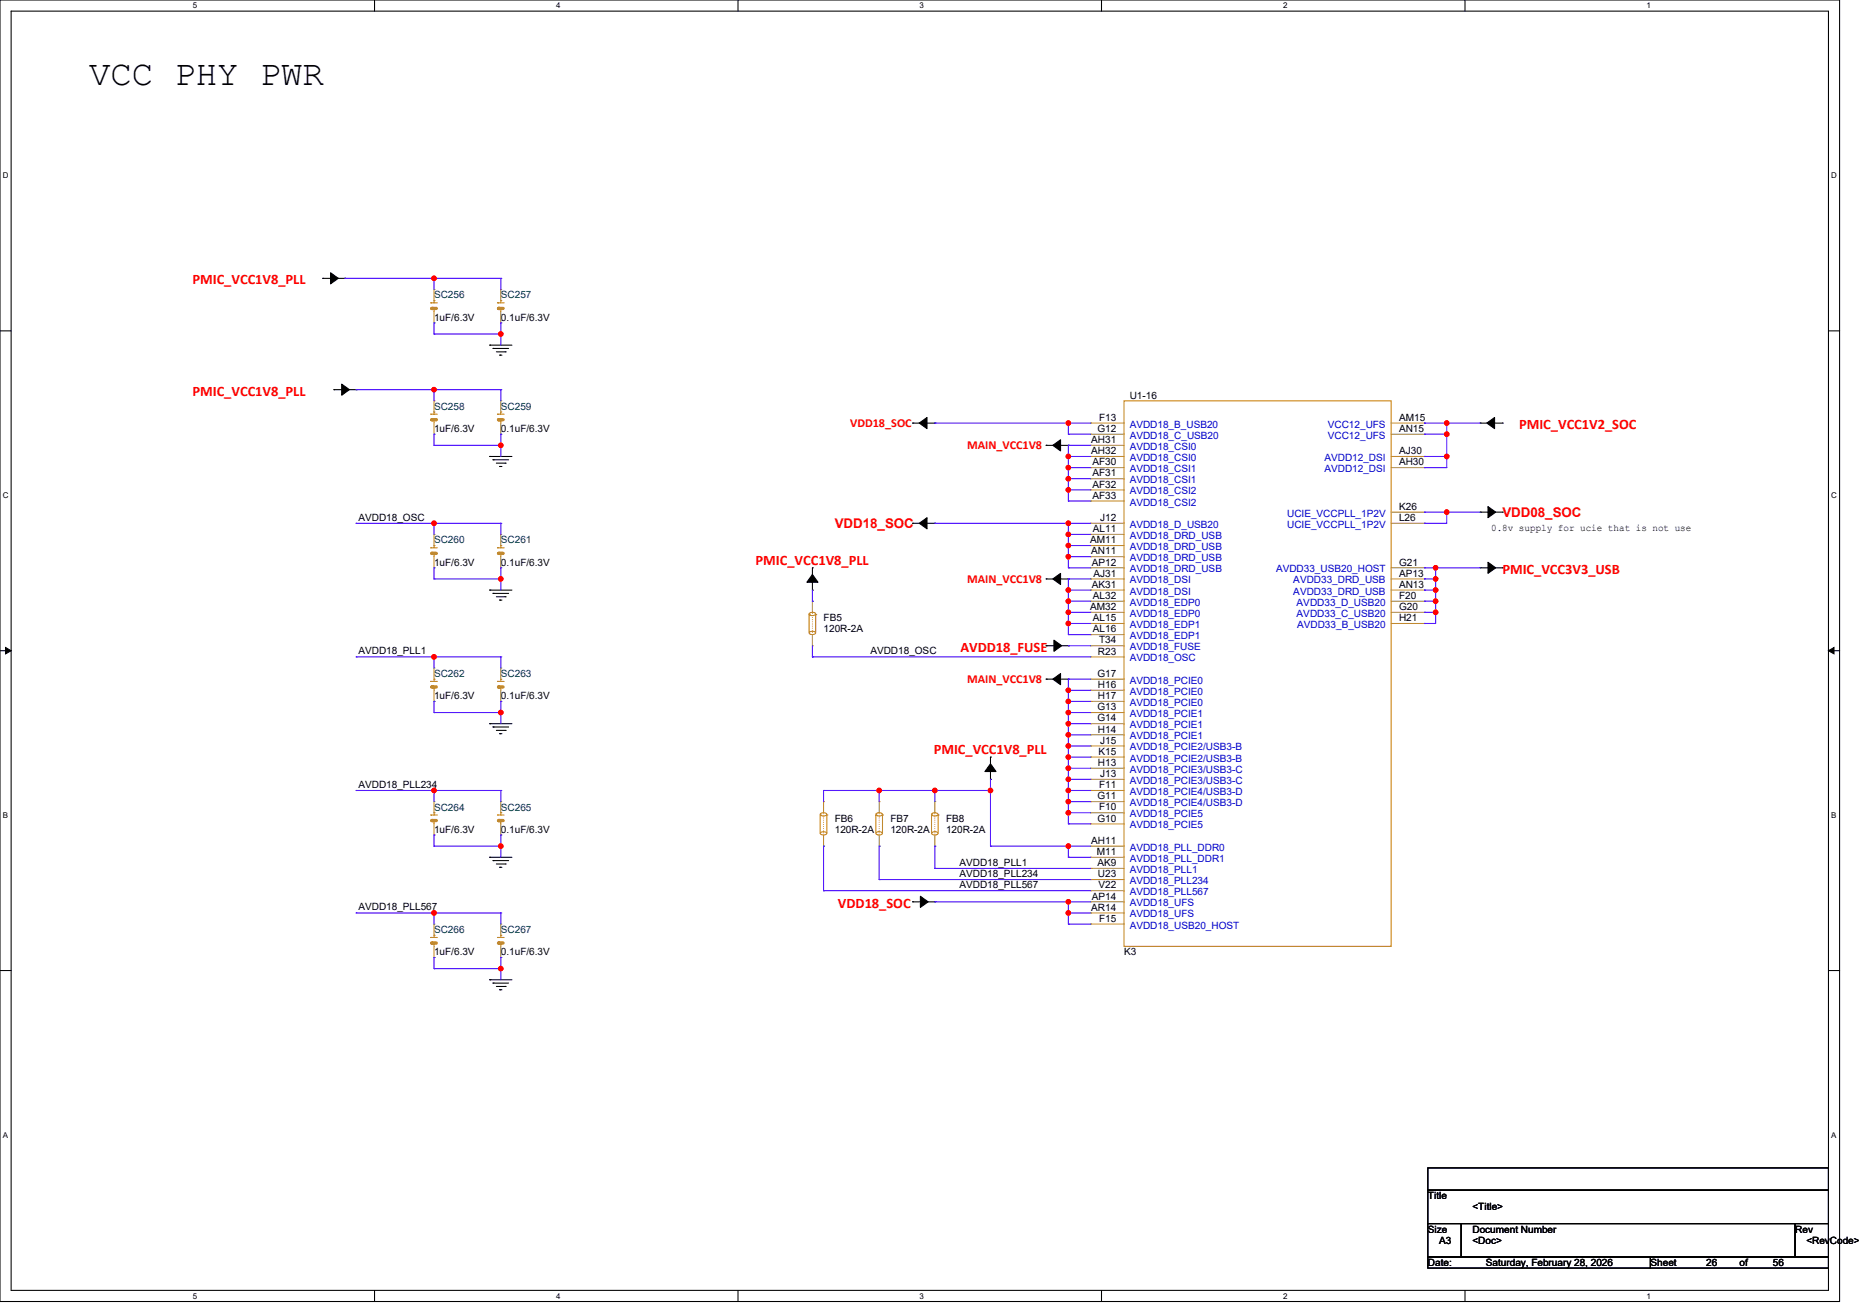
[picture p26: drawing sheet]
<svg xmlns="http://www.w3.org/2000/svg" width="297mm" height="210mm" viewBox="0 0 297 210" stroke-linecap="round" stroke-linejoin="round" font-family="sans-serif">
<defs><g id="words">
<text font-size="5.7" x="14.2" y="13.6">VCC PHY PWR</text>
<g font-size="2.3" fill="#f00">
<text x="30.8" y="45.4">PMIC_VCC1V8_PLL</text>
<text x="30.8" y="63.2">PMIC_VCC1V8_PLL</text>
<text x="242.7" y="68.5">PMIC_VCC1V2_SOC</text>
<text x="120.7" y="90.2">PMIC_VCC1V8_PLL</text>
<text x="240" y="91.6">PMIC_VCC3V3_USB</text>
<text x="153.4" y="104.1">AVDD18_FUSE</text>
<text x="149.2" y="120.4">PMIC_VCC1V8_PLL</text>
<text x="133.9" y="145">VDD18_SOC</text>
</g>
<g font-size="2.1" fill="#f00">
<text x="240" y="82.5">VDD08_SOC</text>
<text x="133.4" y="84.3">VDD18_SOC</text>
</g>
<g font-size="1.9" fill="#f00">
<text x="135.8" y="68.2">VDD18_SOC</text>
<text x="154.5" y="71.7">MAIN_VCC1V8</text>
<text x="154.5" y="93.1">MAIN_VCC1V8</text>
<text x="154.5" y="109.1">MAIN_VCC1V8</text>
</g>
<g font-size="1.6" fill="#004040">
<text x="69.3" y="47.7">SC256</text>
<text x="80" y="47.7">SC257</text>
<text x="69.3" y="65.4">SC258</text>
<text x="80" y="65.4">SC259</text>
<text x="69.3" y="86.8">SC260</text>
<text x="80" y="86.8">SC261</text>
<text x="69.3" y="108.1">SC262</text>
<text x="80" y="108.1">SC263</text>
<text x="69.3" y="129.5">SC264</text>
<text x="80" y="129.5">SC265</text>
<text x="69.3" y="149">SC266</text>
<text x="80" y="149">SC267</text>
</g>
<g font-size="1.6">
<text x="69.3" y="51.2">1uF/6.3V</text>
<text x="80" y="51.2">0.1uF/6.3V</text>
<text x="180.5" y="63.7">U1-16</text>
<text x="69.3" y="69">1uF/6.3V</text>
<text x="80" y="69">0.1uF/6.3V</text>
<text x="174.3" y="70.7">AH31</text>
<text x="175.3" y="69">G12</text>
<text x="175.6" y="67.2">F13</text>
<text x="223.5" y="67.2">AM15</text>
<text x="223.5" y="69">AN15</text>
<text x="174.3" y="72.5">AH32</text>
<text x="174.5" y="74.3">AF30</text>
<text x="174.5" y="76.1">AF31</text>
<text x="174.5" y="77.9">AF32</text>
<text x="223.5" y="74.3">AH30</text>
<text x="223.5" y="72.5">AJ30</text>
<text x="57.3" y="83.2">AVDD18_OSC</text>
<text x="174.5" y="79.6">AF33</text>
<text x="175.8" y="83.2">J12</text>
<text x="223.5" y="81.4">K26</text>
<text x="223.5" y="83.2">L26</text>
<text x="174.2" y="86.8">AM11</text>
<text x="174.3" y="88.5">AN11</text>
<text x="174.6" y="85">AL11</text>
<text x="238.2" y="84.8">0.8v supply for ucie that is not use</text>
<text x="69.3" y="90.3">1uF/6.3V</text>
<text x="80" y="90.3">0.1uF/6.3V</text>
<text x="174.4" y="90.3">AP12</text>
<text x="174.4" y="93.9">AK31</text>
<text x="174.6" y="95.6">AL32</text>
<text x="174.7" y="92.1">AJ31</text>
<text x="223.5" y="95.6">F20</text>
<text x="223.5" y="93.9">AN13</text>
<text x="223.5" y="92.1">AP13</text>
<text x="223.5" y="90.3">G21</text>
<text x="131.6" y="99.2">FB5</text>
<text x="131.6" y="101">120R-2A</text>
<text x="174.2" y="97.4">AM32</text>
<text x="174.6" y="99.2">AL15</text>
<text x="174.6" y="101">AL16</text>
<text x="223.5" y="99.2">H21</text>
<text x="223.5" y="97.4">G20</text>
<text x="57.3" y="104.5">AVDD18_PLL1</text>
<text x="139.1" y="104.5">AVDD18_OSC</text>
<text x="175.4" y="104.5">R23</text>
<text x="175.6" y="102.8">T34</text>
<text x="69.3" y="111.7">1uF/6.3V</text>
<text x="80" y="111.7">0.1uF/6.3V</text>
<text x="175.3" y="108.1">G17</text>
<text x="175.3" y="113.4">G13</text>
<text x="175.4" y="109.9">H16</text>
<text x="175.4" y="111.6">H17</text>
<text x="175.3" y="115.2">G14</text>
<text x="175.4" y="117">H14</text>
<text x="175.8" y="118.8">J15</text>
<text x="57.3" y="125.8">AVDD18_PLL234</text>
<text x="175.4" y="122.3">H13</text>
<text x="175.5" y="120.5">K15</text>
<text x="175.6" y="125.9">F11</text>
<text x="175.8" y="124.1">J13</text>
<text x="133.4" y="131.2">FB6</text>
<text x="142.3" y="131.2">FB7</text>
<text x="151.1" y="131.2">FB8</text>
<text x="175.3" y="127.6">G11</text>
<text x="175.3" y="131.2">G10</text>
<text x="175.6" y="129.4">F10</text>
<text x="69.3" y="133">1uF/6.3V</text>
<text x="80" y="133">0.1uF/6.3V</text>
<text x="133.4" y="133">120R-2A</text>
<text x="142.3" y="133">120R-2A</text>
<text x="151.1" y="133">120R-2A</text>
<text x="174.3" y="134.8">AH11</text>
<text x="175.2" y="136.5">M11</text>
<text x="153.3" y="138.3">AVDD18_PLL1</text>
<text x="153.3" y="141.8">AVDD18_PLL567</text>
<text x="153.3" y="140">AVDD18_PLL234</text>
<text x="174.4" y="143.6">AP14</text>
<text x="175.3" y="138.3">AK9</text>
<text x="175.4" y="140.1">U23</text>
<text x="175.5" y="141.9">V22</text>
<text x="57.3" y="145.4">AVDD18_PLL567</text>
<text x="174.3" y="145.4">AR14</text>
<text x="175.6" y="147.2">F15</text>
<text x="69.3" y="152.6">1uF/6.3V</text>
<text x="80" y="152.6">0.1uF/6.3V</text>
<text x="179.6" y="152.6">K3</text>
<text x="228.1" y="191.5">Title</text>
<text x="228.1" y="196.8">Size</text>
<text x="235.2" y="196.8">Document Number</text>
<text x="235.2" y="193.3">&lt;Title&gt;</text>
<text x="286.8" y="196.8">Rev</text>
<text x="228.1" y="202.2">Date:</text>
<text x="229.9" y="198.6">A3</text>
<text x="235.2" y="198.6">&lt;Doc&gt;</text>
<text x="237.4" y="202.2">Saturday, February 28, 2026</text>
<text x="263.7" y="202.2">Sheet</text>
<text x="272.6" y="202.2">26</text>
<text x="277.9" y="202.2">of</text>
<text x="283.3" y="202.2">56</text>
<text x="288.6" y="198.6">&lt;RevCode&gt;</text>
</g>
<g font-size="1.6" fill="#00c">
<text x="180.5" y="68.3">AVDD18_B_USB20</text>
<text x="180.5" y="70.1">AVDD18_C_USB20</text>
<text x="180.5" y="71.8">AVDD18_CSI0</text>
<text x="212.1" y="68.3">VCC12_UFS</text>
<text x="212.1" y="70.1">VCC12_UFS</text>
<text x="180.5" y="73.6">AVDD18_CSI0</text>
<text x="180.5" y="75.4">AVDD18_CSI1</text>
<text x="180.5" y="77.2">AVDD18_CSI1</text>
<text x="211.6" y="75.4">AVDD12_DSI</text>
<text x="211.6" y="73.6">AVDD12_DSI</text>
<text x="180.5" y="79">AVDD18_CSI2</text>
<text x="180.5" y="80.7">AVDD18_CSI2</text>
<text x="205.6" y="82.5">UCIE_VCCPLL_1P2V</text>
<text x="180.5" y="84.3">AVDD18_D_USB20</text>
<text x="180.5" y="86.1">AVDD18_DRD_USB</text>
<text x="180.5" y="87.8">AVDD18_DRD_USB</text>
<text x="180.5" y="89.6">AVDD18_DRD_USB</text>
<text x="205.6" y="84.3">UCIE_VCCPLL_1P2V</text>
<text x="180.5" y="91.4">AVDD18_DRD_USB</text>
<text x="180.5" y="93.2">AVDD18_DSI</text>
<text x="180.5" y="95">AVDD18_DSI</text>
<text x="203.9" y="91.4">AVDD33_USB20_HOST</text>
<text x="206.6" y="95">AVDD33_DRD_USB</text>
<text x="206.6" y="93.2">AVDD33_DRD_USB</text>
<text x="180.5" y="96.7">AVDD18_EDP0</text>
<text x="180.5" y="98.5">AVDD18_EDP0</text>
<text x="180.5" y="100.3">AVDD18_EDP1</text>
<text x="207.2" y="98.5">AVDD33_C_USB20</text>
<text x="207.2" y="96.7">AVDD33_D_USB20</text>
<text x="207.2" y="100.3">AVDD33_B_USB20</text>
<text x="180.5" y="102.1">AVDD18_EDP1</text>
<text x="180.5" y="103.8">AVDD18_FUSE</text>
<text x="180.5" y="105.6">AVDD18_OSC</text>
<text x="180.5" y="109.2">AVDD18_PCIE0</text>
<text x="180.5" y="111">AVDD18_PCIE0</text>
<text x="180.5" y="112.7">AVDD18_PCIE0</text>
<text x="180.5" y="114.5">AVDD18_PCIE1</text>
<text x="180.5" y="116.3">AVDD18_PCIE1</text>
<text x="180.5" y="118.1">AVDD18_PCIE1</text>
<text x="180.5" y="119.8">AVDD18_PCIE2/USB3-B</text>
<text x="180.5" y="121.6">AVDD18_PCIE2/USB3-B</text>
<text x="180.5" y="123.4">AVDD18_PCIE3/USB3-C</text>
<text x="180.5" y="125.2">AVDD18_PCIE3/USB3-C</text>
<text x="180.5" y="127">AVDD18_PCIE4/USB3-D</text>
<text x="180.5" y="128.7">AVDD18_PCIE4/USB3-D</text>
<text x="180.5" y="130.5">AVDD18_PCIE5</text>
<text x="180.5" y="132.3">AVDD18_PCIE5</text>
<text x="180.5" y="135.8">AVDD18_PLL_DDR0</text>
<text x="180.5" y="137.6">AVDD18_PLL_DDR1</text>
<text x="180.5" y="139.4">AVDD18_PLL1</text>
<text x="180.5" y="141.2">AVDD18_PLL234</text>
<text x="180.5" y="143">AVDD18_PLL567</text>
<text x="180.5" y="144.7">AVDD18_UFS</text>
<text x="180.5" y="146.5">AVDD18_UFS</text>
<text x="180.5" y="148.3">AVDD18_USB20_HOST</text>
</g>
<g font-size="1.3">
<text x="30.8" y="1.3">5</text>
<text x="88.9" y="1.3">4</text>
<text x="146.9" y="1.3">3</text>
<text x="205" y="1.3">2</text>
<text x="263.1" y="1.3">1</text>
<text x=".4" y="28.5">D</text>
<text x="292.5" y="28.5">D</text>
<text x=".4" y="79.5">C</text>
<text x="292.5" y="79.5">C</text>
<text x=".4" y="130.6">B</text>
<text x="292.5" y="130.6">B</text>
<text x=".4" y="181.7">A</text>
<text x="292.5" y="181.7">A</text>
<text x="30.8" y="207.4">5</text>
<text x="88.9" y="207.4">4</text>
<text x="146.9" y="207.4">3</text>
<text x="205" y="207.4">2</text>
<text x="263.1" y="207.4">1</text>
</g>
</g></defs>
<path d="M0 0h293.9v207.8h-293.9zM1.8 1.8h290.3v204.3h-290.3z" fill="none" stroke="#000" stroke-width=".17"/>
<g fill="#fff">
<path d="M30.8 .2h.7v1.4h-.7z"/>
<path d="M30.8 206.2h.7v1.5h-.7z"/>
</g>
<path d="M59.8 0v1.8M59.8 206.1v1.7" fill="none" stroke="#000" stroke-width=".17"/>
<g fill="#fff">
<path d="M88.9 .2h.7v1.4h-.7z"/>
<path d="M88.9 206.2h.7v1.5h-.7z"/>
</g>
<path d="M117.9 0v1.8M117.9 206.1v1.7" fill="none" stroke="#000" stroke-width=".17"/>
<g fill="#fff">
<path d="M146.9 .2h.7v1.4h-.7z"/>
<path d="M146.9 206.2h.7v1.5h-.7z"/>
</g>
<path d="M176 0v1.8M176 206.1v1.7" fill="none" stroke="#000" stroke-width=".17"/>
<g fill="#fff">
<path d="M205 .2h.7v1.4h-.7z"/>
<path d="M205 206.2h.7v1.5h-.7z"/>
</g>
<path d="M234.1 0v1.8M234.1 206.1v1.7" fill="none" stroke="#000" stroke-width=".17"/>
<g fill="#fff">
<path d="M263.1 .2h.7v1.4h-.7z"/>
<path d="M263.1 206.2h.7v1.5h-.7z"/>
<path d="M.4 27.3h1v1.4h-1z"/>
<path d="M292.6 27.3h.9v1.4h-.9z"/>
<path d="M.4 78.4h1v1.4h-1z"/>
<path d="M292.6 78.4h.9v1.4h-.9z"/>
</g>
<path d="M0 52.8h1.8M292.1 52.8h1.8" fill="none" stroke="#000" stroke-width=".17"/>
<g fill="#fff">
<path d="M.4 129.4h.9v1.5h-.9z"/>
<path d="M292.6 129.4h.8v1.5h-.8z"/>
</g>
<path d="M0 103.9h1.8M292.1 103.9h1.8" fill="none" stroke="#000" stroke-width=".17"/>
<path d="M.9 103.4l.9 .5-.9 .5zM292.1 103.9l.9-.5v1z" fill="#000" stroke="#000" stroke-width=".16"/>
<g fill="#fff">
<path d="M.4 180.5h.9v1.4h-.9z"/>
<path d="M292.6 180.5h.8v1.4h-.8z"/>
</g>
<g fill="none" stroke="#000" stroke-width=".17">
<path d="M51.6 44.4h.1M51.6 44.4h1.9M53.9 44.4h1.2M55.1 44.4h.1M78.2 55.1h.1M78.2 55.1h3.6M78.8 55.6h.1M78.8 55.6h2.5M79.3 56.2h1.4M79.8 56.7h.1M79.8 56.7h.4M80.7 56.2h.1"/>
<path d="M53.3 62.2h.1M53.3 62.2h2M55.6 62.2h1.3M56.9 62.2h.1M78.2 72.9h.1M78.2 72.9h3.6M78.8 73.4h.1M78.8 73.4h2.5M79.3 74h1.4M79.8 74.5h.1M79.8 74.5h.4M80.7 74h.1"/>
<path d="M145.8 67.6h.1M145.8 67.6h2M148.1 67.6h1.3M149.4 67.6h.1M167.1 71.1h.1M167.1 71.1h2M169.4 71.1h1.3M170.7 71.1h.1M236.5 67.6h.1M236.5 67.6h1.2M238.1 67.6h1.9M240 67.6h.1"/>
<path d="M78.2 94.2h.1M78.2 94.2h3.6M78.8 94.8h.1M78.8 94.8h2.5M79.3 95.3h1.4M79.8 95.8h.1M79.8 95.8h.4M80.7 95.3h.1M129.8 94.2h.1M129.8 90.7h.1M129.8 90.7v1.9M129.8 93v1.2"/>
<path d="M145.8 83.6h.1M145.8 83.6h2M148.1 83.6h1.3M149.4 83.6h.1M167.1 92.5h.1M167.1 92.5h2M169.4 92.5h1.3M170.7 92.5h.1M236.5 90.7h.1M236.5 81.8h.1M236.5 90.7h1.2M236.5 81.8h1.2"/>
<path d="M238.1 90.7h1.9M238.1 81.8h1.9M240 90.7h.1M240 81.8h.1M78.2 115.6h.1M78.2 115.6h3.6M78.8 116.1h.1M78.8 116.1h2.5M79.3 116.6h1.4M79.8 117.2h.1M79.8 117.2h.4M80.7 116.6h.1"/>
<path d="M167.1 103.1h.1M167.1 108.5h.1M167.1 103.1h2M167.1 108.5h2M169.4 103.1h1.3M169.4 108.5h1.3M170.7 103.1h.1M170.7 108.5h.1M78.2 136.9h.1M78.2 136.9h3.6M78.8 137.4h.1M78.8 137.4h2.5"/>
<path d="M79.3 138h1.4M79.8 138.5h.1M79.8 138.5h.4M80.7 138h.1M158.2 124.5h.1M158.2 120.9h.1M158.2 120.9v2M158.2 123.2v1.3M0 155h1.8M78.2 156.5h.1M78.2 156.5h3.6M78.8 157h.1"/>
<path d="M78.8 157h2.5M79.3 157.5h1.4M79.8 158.1h.1M79.8 158.1h.4M80.7 157.5h.1M145.8 144h.1M145.8 144h2M148.1 144h1.3M149.4 144h.1M292.1 155h1.8M228.1 186.5h64v3.6h-64zM228.1 190.1h64v5.3h-64z"/>
<path d="M228.1 195.4h5.3v5.3h-5.3zM233.4 195.4h53.4v5.3h-53.4zM286.8 195.4h5.3v5.3h-5.3zM228.1 200.7h35.6v1.8h-35.6zM263.7 200.7h28.4v1.8h-28.4z"/>
</g>
<g fill="#000" stroke="#000" stroke-width=".17">
<path d="M52.8 43.6l1.2 .8-1.2 .9z" fill-rule="evenodd"/>
<path d="M54.6 61.3l1.2 .9-1.2 .9z" fill-rule="evenodd"/>
<path d="M146.9 67.6l1.2-.9v1.8z" fill-rule="evenodd"/>
<path d="M168.2 71.1l1.2-.9v1.8z" fill-rule="evenodd"/>
<path d="M237.5 67.6l1.3-.9v1.8z" fill-rule="evenodd"/>
<path d="M129.8 91.7l.9 1.3h-1.8z" fill-rule="evenodd"/>
<path d="M146.9 83.6l1.2-.9v1.8z" fill-rule="evenodd"/>
<path d="M168.2 92.5l1.2-.9v1.7z" fill-rule="evenodd"/>
<path d="M237.7 89.8l1.3 .9-1.3 .9z" fill-rule="evenodd"/>
<path d="M237.7 80.9l1.3 .9-1.3 .9z" fill-rule="evenodd"/>
<path d="M168.2 108.5l1.2-.9v1.7z" fill-rule="evenodd"/>
<path d="M168.4 102.2l1.2 .9-1.2 .9z" fill-rule="evenodd"/>
<path d="M158.2 122l.9 1.2h-1.7z" fill-rule="evenodd"/>
<path d="M147 143.1l1.3 .9-1.3 .9z" fill-rule="evenodd"/>
</g>
<path d="M79.5 87.5h.1M79.5 87.5h1M80 88.4h.1M80 87.1h.1M80 87.1v.4M80 88.4v.5" fill="none" stroke="#cc8006" stroke-width=".17"/>
<path d="M79.7 88.4h.7" fill="none" stroke="#cc8006" stroke-width=".53"/>
<circle cx="79.7" cy="88.4" r=".26" fill="#cc8006"/>
<path d="M80 90.7h.1M80 85.3h.1M80 85.3v1.8M80 88.9v1.8" fill="none" stroke="#a84" stroke-width=".17"/>
<path d="M79.5 130.2h.1M79.5 130.2h1M80 131h.1M80 129.8h.1M80 129.8v.4M80 131v.6" fill="none" stroke="#cc8006" stroke-width=".17"/>
<path d="M79.7 131h.7" fill="none" stroke="#cc8006" stroke-width=".53"/>
<circle cx="79.7" cy="131" r=".26" fill="#cc8006"/>
<path d="M80 133.3h.1M80 128h.1M80 128v1.8M80 131.6v1.7M149.4 135.1h.1M149.4 128h.1M149.4 128v1.8M149.4 133.3v1.8" fill="none" stroke="#a84" stroke-width=".17"/>
<path d="M149.4 133.3v-3.5M149.4 129.8h.1" fill="none" stroke="#cc8006" stroke-width=".17" stroke-dasharray="0 .3"/>
<g fill="none" stroke="#cc8006" stroke-width=".17">
<path d="M68.8 87.5h.1M68.8 87.5h1.1M69.3 88.4h.1M69.3 87.1h.1M69.3 87.1v.4M69.3 88.4v.5M147.6 131.2h.1M148.8 130.2h.1M148.8 130.2v2.8M148.9 132.9a.73 .73 0 0 1 1 .2 .66 .66 0 0 1-1.1 0zM148.9 129.9a.73 .73 0 0 1 1 .2 .66 .66 0 0 1-1.1 0zM149.9 130.2h.1"/>
<path d="M149.9 130.2v2.8"/>
</g>
<path d="M69 88.4h.7" fill="none" stroke="#cc8006" stroke-width=".53"/>
<circle cx="69" cy="88.4" r=".26" fill="#cc8006"/>
<path d="M69.3 90.7h.1M69.3 85.3h.1M69.3 85.3v1.8M69.3 88.9v1.8" fill="none" stroke="#a84" stroke-width=".17"/>
<path d="M68.8 130.2h.1M68.8 130.2h1.1M69.3 131h.1M69.3 129.8h.1M69.3 129.8v.4M69.3 131v.6" fill="none" stroke="#cc8006" stroke-width=".17"/>
<path d="M69 131h.7" fill="none" stroke="#cc8006" stroke-width=".53"/>
<circle cx="69" cy="131" r=".26" fill="#cc8006"/>
<path d="M69.3 133.3h.1M69.3 128h.1M69.3 128v1.8M69.3 131.6v1.7" fill="none" stroke="#a84" stroke-width=".17"/>
<path d="M79.5 66.1h.1M79.5 66.1h1M80 67h.1M80 65.8h.1M80 65.8v.3M80 67v.6" fill="none" stroke="#cc8006" stroke-width=".17"/>
<path d="M79.7 67h.7" fill="none" stroke="#cc8006" stroke-width=".53"/>
<circle cx="79.7" cy="67" r=".26" fill="#cc8006"/>
<path d="M80 69.3h.1M80 64h.1M80 64v1.8M80 67.6v1.7" fill="none" stroke="#a84" stroke-width=".17"/>
<path d="M79.5 48.4h.1M79.5 48.4h1M80 49.3h.1M80 48h.1M80 48v.4M80 49.3v.5" fill="none" stroke="#cc8006" stroke-width=".17"/>
<path d="M79.7 49.3h.7" fill="none" stroke="#cc8006" stroke-width=".53"/>
<circle cx="79.7" cy="49.3" r=".26" fill="#cc8006"/>
<path d="M80 51.6h.1M80 46.2h.1M80 46.2v1.8M80 49.8v1.8M129.8 96h.1M129.8 96v1.8M129.8 103.1h.1M129.8 101.3v1.8" fill="none" stroke="#a84" stroke-width=".17"/>
<path d="M129.8 97.8h.1M129.8 101.3v-3.5" fill="none" stroke="#cc8006" stroke-width=".17" stroke-dasharray="0 .3"/>
<g fill="none" stroke="#cc8006" stroke-width=".17">
<path d="M68.8 66.1h.1M68.8 66.1h1.1M69.3 67h.1M69.3 65.8h.1M69.3 65.8v.3M69.3 67v.6M128 99.2h.1M129.3 98.1h.1M129.3 98.1v2.9M129.3 97.9a.73 .73 0 0 1 1 .1 .66 .66 0 0 1-1 0zM130.3 98.1h.1M130.3 98.1v2.9"/>
<path d="M129.3 100.9a.73 .73 0 0 1 1 .2 .66 .66 0 0 1-1 0z"/>
</g>
<path d="M69 67h.7" fill="none" stroke="#cc8006" stroke-width=".53"/>
<circle cx="69" cy="67" r=".26" fill="#cc8006"/>
<path d="M69.3 69.3h.1M69.3 64h.1M69.3 64v1.8M69.3 67.6v1.7" fill="none" stroke="#a84" stroke-width=".17"/>
<path d="M79.5 108.8h.1M79.5 108.8h1M80 109.7h.1M80 108.5h.1M80 108.5v.3M80 109.7v.5" fill="none" stroke="#cc8006" stroke-width=".17"/>
<path d="M79.7 109.7h.7" fill="none" stroke="#cc8006" stroke-width=".53"/>
<circle cx="79.7" cy="109.7" r=".26" fill="#cc8006"/>
<path d="M80 112h.1M80 106.7h.1M80 106.7v1.8M80 110.2v1.8" fill="none" stroke="#a84" stroke-width=".17"/>
<path d="M79.5 149.7h.1M79.5 149.7h1M80 150.6h.1M80 149.4h.1M80 149.4v.3M80 150.6v.5" fill="none" stroke="#cc8006" stroke-width=".17"/>
<path d="M79.7 150.6h.7" fill="none" stroke="#cc8006" stroke-width=".53"/>
<circle cx="79.7" cy="150.6" r=".26" fill="#cc8006"/>
<g fill="none" stroke="#a84" stroke-width=".17">
<path d="M174.2 67.6h.1M174.2 69.3h.1M174.2 71.1h.1M174.2 72.9h.1M174.2 74.7h.1M174.2 76.5h.1M174.2 78.2h.1M174.2 74.7h5.4M174.2 72.9h5.4M174.2 67.6h5.4M174.2 69.3h5.4M174.2 71.1h5.4"/>
<path d="M174.2 76.5h5.4M174.2 78.2h5.4M222.2 74.7h5.4M222.2 72.9h5.4M222.2 67.6h5.4M222.2 69.3h5.4M227.6 74.7h.1M227.6 72.9h.1M227.6 67.6h.1M227.6 69.3h.1M174.2 80h.1M174.2 83.6h.1"/>
<path d="M174.2 85.3h.1M174.2 87.1h.1M174.2 88.9h.1M174.2 90.7h.1M174.2 92.5h.1M174.2 94.2h.1M174.2 96h.1M174.2 97.8h.1M174.2 99.6h.1M174.2 80h5.4M174.2 83.6h5.4M174.2 85.3h5.4"/>
<path d="M174.2 87.1h5.4M174.2 88.9h5.4M174.2 90.7h5.4M174.2 92.5h5.4M174.2 94.2h5.4M174.2 96h5.4M174.2 97.8h5.4M174.2 99.6h5.4M222.2 83.6h5.4M222.2 90.7h5.4M222.2 92.5h5.4M222.2 94.2h5.4"/>
<path d="M222.2 96h5.4M222.2 97.8h5.4M222.2 99.6h5.4M222.2 81.8h5.4M227.6 99.6h.1M227.6 97.8h.1M227.6 96h.1M227.6 94.2h.1M227.6 92.5h.1M227.6 90.7h.1M227.6 81.8h.1M227.6 83.6h.1"/>
<path d="M174.2 101.3h.1M174.2 103.1h.1M174.2 104.9h.1M174.2 108.5h.1M174.2 110.2h.1M174.2 112h.1M174.2 113.8h.1M174.2 115.6h.1M174.2 117.3h.1M174.2 119.1h.1M174.2 101.3h5.4M174.2 103.1h5.4"/>
<path d="M174.2 104.9h5.4M174.2 108.5h5.4M174.2 110.2h5.4M174.2 112h5.4M174.2 113.8h5.4M174.2 115.6h5.4M174.2 117.3h5.4M174.2 119.1h5.4M131.6 135.1h.1M131.6 128h.1M131.6 128v1.8M131.6 133.3v1.8"/>
<path d="M174.2 120.9h.1M174.2 122.7h.1M174.2 124.5h.1M174.2 126.2h.1M174.2 128h.1M174.2 129.8h.1M174.2 131.6h.1M174.2 135.1h.1M174.2 136.9h.1M174.2 138.7h.1M174.2 120.9h5.4M174.2 122.7h5.4"/>
<path d="M174.2 124.5h5.4M174.2 126.2h5.4M174.2 128h5.4M174.2 129.8h5.4M174.2 131.6h5.4M174.2 135.1h5.4M174.2 136.9h5.4M174.2 138.7h5.4M80 152.9h.1M80 147.6h.1M80 147.6v1.8M80 151.1v1.8"/>
<path d="M174.2 140.5h.1M174.2 142.2h.1M174.2 144h.1M174.2 145.8h.1M174.2 147.6h.1M174.2 140.5h5.4M174.2 142.2h5.4M174.2 144h5.4M174.2 145.8h5.4M174.2 147.6h5.4"/>
</g>
<g fill="none" stroke="#cc8006" stroke-width=".17">
<path d="M179.6 64h42.6v87.1h-42.6zM68.8 108.8h.1M68.8 108.8h1.1M69.3 109.7h.1M69.3 108.5h.1M69.3 108.5v.3M69.3 109.7v.5M129.8 131.2h.1M131 130.2h.1M131 130.2v2.8M131.1 132.9a.73 .73 0 0 1 1 .2 .66 .66 0 0 1-1.1 0zM131.1 129.9a.73 .73 0 0 1 1 .2 .66 .66 0 0 1-1.1 0z"/>
<path d="M132.1 130.2h.1M132.1 130.2v2.8"/>
</g>
<path d="M131.6 133.3v-3.5M131.6 129.8h.1" fill="none" stroke="#cc8006" stroke-width=".17" stroke-dasharray="0 .3"/>
<path d="M69 109.7h.7" fill="none" stroke="#cc8006" stroke-width=".53"/>
<circle cx="69" cy="109.7" r=".26" fill="#cc8006"/>
<path d="M69.3 112h.1M69.3 106.7h.1M69.3 106.7v1.8M69.3 110.2v1.8" fill="none" stroke="#a84" stroke-width=".17"/>
<path d="M68.8 48.4h.1M68.8 48.4h1.1M69.3 49.3h.1M69.3 48h.1M69.3 48v.4M69.3 49.3v.5" fill="none" stroke="#cc8006" stroke-width=".17"/>
<path d="M69 49.3h.7" fill="none" stroke="#cc8006" stroke-width=".53"/>
<circle cx="69" cy="49.3" r=".26" fill="#cc8006"/>
<path d="M69.3 51.6h.1M69.3 46.2h.1M69.3 46.2v1.8M69.3 49.8v1.8" fill="none" stroke="#a84" stroke-width=".17"/>
<path d="M68.8 149.7h.1M68.8 149.7h1.1M69.3 150.6h.1M69.3 149.4h.1M69.3 149.4v.3M69.3 150.6v.5" fill="none" stroke="#cc8006" stroke-width=".17"/>
<path d="M69 150.6h.7" fill="none" stroke="#cc8006" stroke-width=".53"/>
<circle cx="69" cy="150.6" r=".26" fill="#cc8006"/>
<path d="M140.5 135.1h.1M140.5 128h.1M140.5 128v1.8M140.5 133.3v1.8M69.3 152.9h.1M69.3 147.6h.1M69.3 147.6v1.8M69.3 151.1v1.8" fill="none" stroke="#a84" stroke-width=".17"/>
<path d="M140.5 133.3v-3.5M140.5 129.8h.1" fill="none" stroke="#cc8006" stroke-width=".17" stroke-dasharray="0 .3"/>
<path d="M138.7 131.2h.1M139.9 130.2h.1M139.9 130.2v2.8M140 132.9a.73 .73 0 0 1 1 .2 .66 .66 0 0 1-1.1 0zM140 129.9a.73 .73 0 0 1 1 .2 .66 .66 0 0 1-1.1 0zM141 130.2h.1M141 130.2v2.8" fill="none" stroke="#cc8006" stroke-width=".17"/>
<g fill="none" stroke="#4200ff" stroke-width=".17">
<path d="M55.1 44.4h.1M55.1 44.4h24.9M69.3 44.4h.1M69.3 51.6h.1M69.3 53.3h.1M69.3 44.4v1.8M69.3 51.6v1.7M69.3 53.3h10.7M80 44.4h.1M80 51.6h.1M80 53.3h.1M80 44.4v1.8"/>
<path d="M80 51.6v3.5M56.9 62.2h.1M56.9 62.2h23.1M69.3 62.2h.1M69.3 69.3h.1M69.3 71.1h.1M69.3 71.1h10.7M69.3 62.2v1.8M69.3 69.3v1.8M80 62.2h.1M80 69.3h.1M80 71.1h.1"/>
<path d="M80 62.2v1.8M80 69.3v3.6M149.4 67.6h.1M149.4 67.6h24.8M170.7 72.9h.1M170.7 71.1h.1M170.7 76.5h.1M170.7 74.7h.1M170.7 78.2h.1M170.7 67.6h.1M170.7 69.3h.1M170.7 74.7h3.5"/>
<path d="M170.7 72.9h3.5M170.7 67.6v1.7M170.7 71.1v8.9M170.7 71.1h3.5M170.7 76.5h3.5M170.7 78.2h3.5M170.7 69.3h3.5M227.6 74.7h.1M227.6 72.9h.1M227.6 67.6h.1M227.6 69.3h.1M227.6 72.9h3.5"/>
<path d="M227.6 67.6h8.9M227.6 69.3h3.5M231.1 67.6h.1M231.1 69.3h.1M231.1 72.9h.1M231.1 67.6v7.1h-3.5M56.9 83.6h.1M56.9 83.6h23.1M69.3 83.6h.1M69.3 90.7h.1M69.3 92.5h.1M69.3 92.5h10.7"/>
<path d="M69.3 83.6v1.7M69.3 90.7v1.8M80 83.6h.1M80 90.7h.1M80 92.5h.1M80 83.6v1.7M80 90.7v3.5M129.8 96h.1M129.8 94.2v1.8M149.4 83.6h.1M149.4 83.6h24.8M170.7 80h.1"/>
<path d="M170.7 87.1h.1M170.7 88.9h.1M170.7 92.5h.1M170.7 85.3h.1M170.7 90.7h.1M170.7 94.2h.1M170.7 96h.1M170.7 97.8h.1M170.7 99.6h.1M170.7 83.6h.1M170.7 83.6v7.1M170.7 92.5v8.8"/>
<path d="M170.7 80h3.5M170.7 85.3h3.5M170.7 87.1h3.5M170.7 88.9h3.5M170.7 90.7h3.5M170.7 92.5h3.5M170.7 94.2h3.5M170.7 96h3.5M170.7 97.8h3.5M170.7 99.6h3.5M227.6 81.8h.1M227.6 83.6h.1"/>
<path d="M227.6 90.7h.1M227.6 92.5h.1M227.6 94.2h.1M227.6 96h.1M227.6 97.8h.1M227.6 99.6h.1M227.6 90.7h8.9M227.6 92.5h1.8M227.6 94.2h1.8M227.6 96h1.8M227.6 97.8h1.8M227.6 81.8h8.9"/>
<path d="M229.4 90.7h.1M229.4 92.5h.1M229.4 94.2h.1M229.4 96h.1M229.4 97.8h.1M229.4 90.7v8.9h-1.8M231.1 81.8h.1M231.1 81.8v1.8h-3.5M56.9 104.9h.1M56.9 104.9h23.1M69.3 104.9h.1M69.3 112h.1"/>
<path d="M69.3 113.8h.1M69.3 113.8h10.7M69.3 104.9v1.8M69.3 112v1.8M80 104.9h.1M80 112h.1M80 113.8h.1M80 104.9v1.8M80 112v3.6M129.8 104.9h.1M129.8 104.9h44.4M129.8 103.1v1.8"/>
<path d="M170.7 101.3h.1M170.7 108.5h.1M170.7 110.2h.1M170.7 112h.1M170.7 113.8h.1M170.7 115.6h.1M170.7 117.3h.1M170.7 119.1h.1M170.7 103.1h.1M170.7 108.5v23.1M170.7 101.3h3.5M170.7 108.5h3.5"/>
<path d="M170.7 110.2h3.5M170.7 112h3.5M170.7 113.8h3.5M170.7 115.6h3.5M170.7 117.3h3.5M170.7 119.1h3.5M170.7 103.1h3.5M56.9 126.2h.1M56.9 126.2h23.1M69.3 126.2h.1M69.3 133.3h.1M69.3 135.1h.1"/>
<path d="M69.3 135.1h10.7M69.3 126.2v1.8M69.3 133.3v1.8M80 126.2h.1M80 133.3h.1M80 135.1h.1M80 126.2v1.8M80 133.3v3.6M131.6 135.1h.1M131.6 126.2h.1M131.6 126.2h26.6M131.6 126.2v1.8"/>
<path d="M131.6 135.1v7.1M140.5 135.1h.1M140.5 126.2h.1M140.5 126.2v1.8M140.5 135.1v5.4M149.4 138.7h.1M149.4 135.1h.1M149.4 126.2h.1M149.4 138.7h24.8M149.4 126.2v1.8M149.4 135.1v3.6M158.2 135.1h.1"/>
<path d="M158.2 124.5h.1M158.2 126.2h.1M158.2 135.1h16M158.2 124.5v10.6M170.7 120.9h.1M170.7 122.7h.1M170.7 124.5h.1M170.7 126.2h.1M170.7 128h.1M170.7 129.8h.1M170.7 131.6h.1M170.7 135.1h.1"/>
<path d="M170.7 136.9h.1M170.7 135.1v1.8M170.7 120.9h3.5M170.7 122.7h3.5M170.7 124.5h3.5M170.7 126.2h3.5M170.7 128h3.5M170.7 129.8h3.5M170.7 131.6h3.5M170.7 136.9h3.5M56.9 145.8h.1M56.9 145.8h23.1"/>
<path d="M69.3 145.8h.1M69.3 152.9h.1M69.3 154.7h.1M69.3 145.8v1.8M69.3 152.9v1.8M69.3 154.7h10.7M80 145.8h.1M80 152.9h.1M80 154.7h.1M80 145.8v1.8M80 152.9v3.6M131.6 142.2h.1"/>
<path d="M131.6 142.2h42.6M140.5 140.5h.1M140.5 140.5h33.7M149.4 144h.1M149.4 144h24.8M170.7 144h.1M170.7 145.8h.1M170.7 147.6h.1M170.7 144v3.6M170.7 145.8h3.5M170.7 147.6h3.5"/>
</g>
<g fill="#f00" stroke="#f00" stroke-width=".17">
<circle cx="170.7" cy="72.9" r=".35"/>
<circle cx="170.7" cy="76.4" r=".35"/>
<circle cx="170.7" cy="83.6" r=".35"/>
<circle cx="170.7" cy="94.2" r=".35"/>
<circle cx="170.7" cy="145.8" r=".35"/>
<circle cx="170.7" cy="85.3" r=".35"/>
<circle cx="170.7" cy="88.9" r=".35"/>
<circle cx="170.7" cy="97.8" r=".35"/>
<circle cx="170.7" cy="120.9" r=".35"/>
<circle cx="170.7" cy="122.7" r=".35"/>
<circle cx="170.7" cy="124.5" r=".35"/>
<circle cx="170.7" cy="126.2" r=".35"/>
<circle cx="170.7" cy="144" r=".35"/>
<circle cx="231.1" cy="81.8" r=".35"/>
<circle cx="231.1" cy="69.3" r=".35"/>
<circle cx="231.1" cy="67.6" r=".35"/>
<circle cx="229.4" cy="90.7" r=".35"/>
<circle cx="229.4" cy="94.2" r=".35"/>
<circle cx="229.4" cy="92.5" r=".35"/>
<circle cx="229.4" cy="96" r=".35"/>
<circle cx="229.4" cy="97.8" r=".35"/>
<circle cx="231.1" cy="72.9" r=".35"/>
<circle cx="170.7" cy="135.1" r=".35"/>
<circle cx="170.7" cy="67.6" r=".35"/>
<circle cx="170.7" cy="87.1" r=".35"/>
<circle cx="170.7" cy="74.7" r=".35"/>
<circle cx="170.7" cy="78.2" r=".35"/>
<circle cx="170.7" cy="99.6" r=".35"/>
<circle cx="170.7" cy="96" r=".35"/>
<circle cx="170.7" cy="112" r=".35"/>
<circle cx="170.7" cy="110.2" r=".35"/>
<circle cx="170.7" cy="119.1" r=".35"/>
<circle cx="170.7" cy="117.3" r=".35"/>
<circle cx="170.7" cy="128" r=".35"/>
<circle cx="170.7" cy="115.6" r=".35"/>
<circle cx="170.7" cy="113.8" r=".35"/>
<circle cx="170.7" cy="129.8" r=".35"/>
<circle cx="69.3" cy="44.4" r=".35"/>
<circle cx="80" cy="53.3" r=".35"/>
<circle cx="69.3" cy="62.2" r=".35"/>
<circle cx="80" cy="71.1" r=".35"/>
<circle cx="69.3" cy="83.6" r=".35"/>
<circle cx="80" cy="92.5" r=".35"/>
<circle cx="69.3" cy="104.9" r=".35"/>
<circle cx="80" cy="113.8" r=".35"/>
<circle cx="69.3" cy="126.2" r=".35"/>
<circle cx="80" cy="135.1" r=".35"/>
<circle cx="69.3" cy="145.8" r=".35"/>
<circle cx="80" cy="154.7" r=".35"/>
<circle cx="158.2" cy="126.2" r=".35"/>
<circle cx="140.5" cy="126.2" r=".35"/>
<circle cx="149.3" cy="126.2" r=".35"/>
</g>
<use href="#words"/>
</svg>
